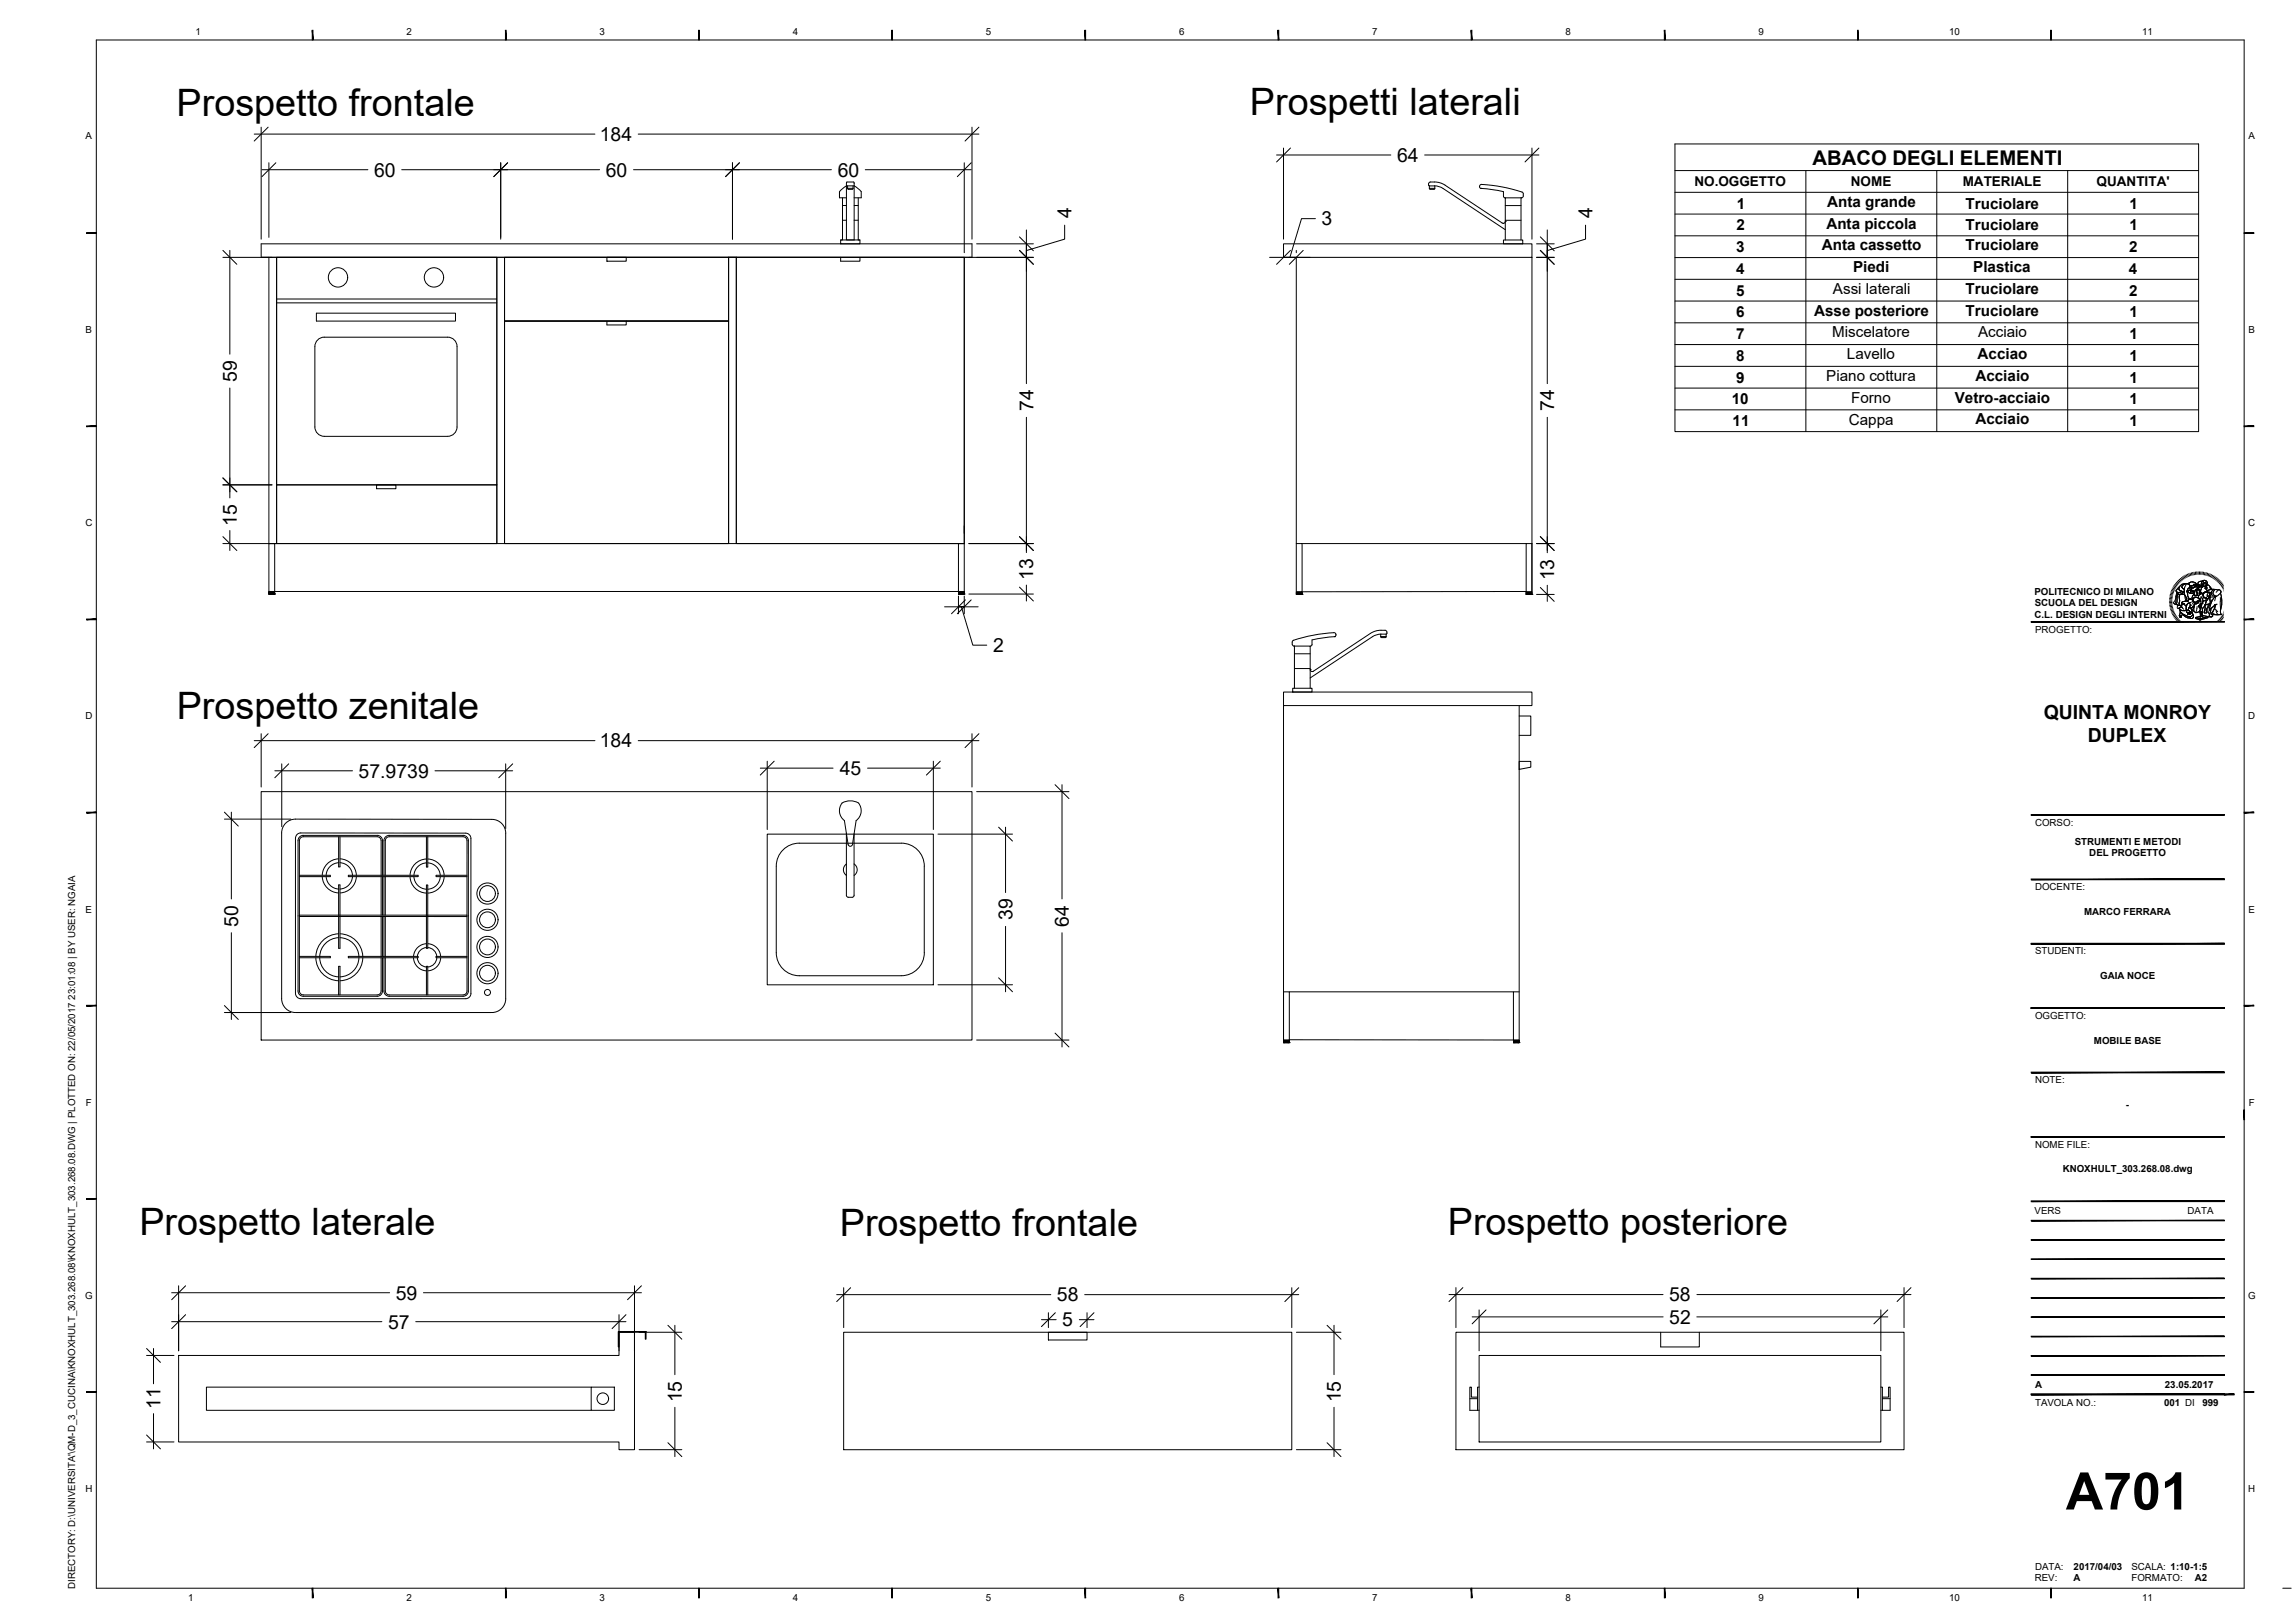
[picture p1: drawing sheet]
<svg xmlns="http://www.w3.org/2000/svg" width="594mm" height="420mm" viewBox="0 0 594 420" stroke-linecap="round" stroke-linejoin="round" font-family="sans-serif">
<defs><g id="words">
<text font-size="27.9" x="12.1" y="317.1">tto</text>
<text font-size="13.4" x="534.8" y="390.8">A701</text>
<g font-size="9.8">
<text x="45.7" y="30">Prospetto frontale</text>
<text x="323.6" y="29.8">Prospetti laterali</text>
<text x="45.7" y="186.2">Prospetto zenitale</text>
<text x="36.1" y="319.8">Prospetto laterale</text>
<text x="217.4" y="319.9">Prospetto frontale</text>
<text x="374.8" y="319.8">Prospetto posteriore</text>
</g>
<text font-size="5.2" x="469.2" y="42.6">ABACO DEGLI ELEMENTI</text>
<g font-size="5">
<text x="155.3" y="36.5">184</text>
<text x="361.6" y="41.9">64</text>
<text x="96.8" y="45.7">60</text>
<text x="156.8" y="45.7">60</text>
<text x="216.8" y="45.7">60</text>
<text x="277.4" y="56.6" transform="rotate(-90 277.4 56.6)">4</text>
<text x="342.1" y="58.4">3</text>
<text x="412.2" y="56.6" transform="rotate(-90 412.2 56.6)">4</text>
<text x="61.3" y="98.9" transform="rotate(-90 61.3 98.9)">59</text>
<text x="267.5" y="106.5" transform="rotate(-90 267.5 106.5)">74</text>
<text x="402.3" y="106.5" transform="rotate(-90 402.3 106.5)">74</text>
<text x="61.3" y="136.1" transform="rotate(-90 61.3 136.1)">15</text>
<text x="267.5" y="150.2" transform="rotate(-90 267.5 150.2)">13</text>
<text x="402.3" y="150.3" transform="rotate(-90 402.3 150.3)">13</text>
<text x="257.1" y="168.8">2</text>
<text x="529" y="186.2">QUINTA MONROY</text>
<text x="155.3" y="193.5">184</text>
<text x="540.4" y="192.2">DUPLEX</text>
<text x="92.8" y="201.3">57.9739</text>
<text x="217.4" y="200.6">45</text>
<text x="61.7" y="239.9" transform="rotate(-90 61.7 239.9)">50</text>
<text x="262.1" y="238.2" transform="rotate(-90 262.1 238.2)">39</text>
<text x="276.7" y="239.9" transform="rotate(-90 276.7 239.9)">64</text>
<text x="102.4" y="336.4">59</text>
<text x="273.6" y="336.9">58</text>
<text x="432.1" y="336.9">58</text>
<text x="100.5" y="343.9">57</text>
<text x="275" y="343.4">5</text>
<text x="432.1" y="342.7">52</text>
<text x="41.5" y="364.7" transform="rotate(-90 41.5 364.7)">11</text>
<text x="176.5" y="363.1" transform="rotate(-90 176.5 363.1)">15</text>
<text x="347.1" y="363.1" transform="rotate(-90 347.1 363.1)">15</text>
</g>
<g font-size="3.9">
<text x="473" y="53.6">Anta grande</text>
<text x="508.8" y="54">Truciolare</text>
<text x="449.5" y="59.6">2</text>
<text x="449.6" y="54">1</text>
<text x="472.8" y="59.2">Anta piccola</text>
<text x="508.8" y="59.6">Truciolare</text>
<text x="551.3" y="54">1</text>
<text x="551.3" y="59.6">1</text>
<text x="449.4" y="65.2">3</text>
<text x="471.6" y="64.8">Anta cassetto</text>
<text x="508.8" y="64.8">Truciolare</text>
<text x="551.1" y="65.3">2</text>
<text x="449.4" y="70.9">4</text>
<text x="479.7" y="70.4">Piedi</text>
<text x="510.8" y="70.4">Plastica</text>
<text x="551.1" y="70.9">4</text>
<text x="449.4" y="76.5">5</text>
<text x="474.5" y="76.1">Assi laterali</text>
<text x="508.8" y="76.1">Truciolare</text>
<text x="551.1" y="76.5">2</text>
<text x="449.4" y="82.2">6</text>
<text x="469.6" y="81.7">Asse posteriore</text>
<text x="508.8" y="81.7">Truciolare</text>
<text x="551.3" y="82.2">1</text>
<text x="449.4" y="87.8">7</text>
<text x="474.3" y="87.3">Miscelatore</text>
<text x="512" y="87.3">Acciaio</text>
<text x="551.3" y="87.8">1</text>
<text x="449.4" y="93.4">8</text>
<text x="478.1" y="93">Lavello</text>
<text x="511.9" y="93">Acciao</text>
<text x="551.3" y="93.4">1</text>
<text x="449.4" y="99">9</text>
<text x="472.7" y="98.6">Piano cottura</text>
<text x="511.4" y="98.6">Acciaio</text>
<text x="551.3" y="99.1">1</text>
<text x="448.3" y="104.7">10</text>
<text x="479.2" y="104.2">Forno</text>
<text x="506" y="104.2">Vetro-acciaio</text>
<text x="551.3" y="104.7">1</text>
<text x="448.5" y="110.3">11</text>
<text x="478.6" y="109.9">Cappa</text>
<text x="511.4" y="109.9">Acciaio</text>
<text x="551.3" y="110.3">1</text>
</g>
<g font-size="3.5">
<text x="438.6" y="48.2">NO.OGGETTO</text>
<text x="479.1" y="48.2">NOME</text>
<text x="508.1" y="48.2">MATERIALE</text>
<text x="542.7" y="48.1">QUANTITA'</text>
</g>
<g font-size="2.5">
<text x="50.6" y="9.2">1</text>
<text x="105.2" y="9.2">2</text>
<text x="155.2" y="9.2">3</text>
<text x="205.2" y="9.2">4</text>
<text x="255.2" y="9.2">5</text>
<text x="305.2" y="9.2">6</text>
<text x="355.2" y="9.2">7</text>
<text x="405.2" y="9.2">8</text>
<text x="455.2" y="9.2">9</text>
<text x="504.5" y="9.2">10</text>
<text x="554.5" y="9.2">11</text>
<text x="582.1" y="36">A</text>
<text x="22.2" y="36">A</text>
<text x="22.2" y="86.2">B</text>
<text x="582.1" y="86.2">B</text>
<text x="22.1" y="136.3">C</text>
<text x="582" y="136.3">C</text>
<text x="526.6" y="153.9">POLITECNICO DI MILANO</text>
<text x="526.7" y="160">C.L. DESIGN DEGLI INTERNI</text>
<text x="526.7" y="156.9">SCUOLA DEL DESIGN</text>
<text x="526.8" y="163.8">PROGETTO:</text>
<text x="22.1" y="186.2">D</text>
<text x="582" y="186.2">D</text>
<text x="526.8" y="213.8">CORSO:</text>
<text x="537.1" y="218.7">STRUMENTI E METODI</text>
<text x="540.8" y="221.7">DEL PROGETTO</text>
<text x="526.8" y="230.4">DOCENTE:</text>
<text x="22.2" y="236.3">E</text>
<text x="539.5" y="236.9">MARCO FERRARA</text>
<text x="582.1" y="236.3">E</text>
<text x="526.8" y="247.1">STUDENTI:</text>
<text x="543.7" y="253.5">GAIA NOCE</text>
<text x="526.8" y="263.8">OGGETTO:</text>
<text x="542" y="270.2">MOBILE BASE</text>
<text x="526.8" y="280.4">NOTE:</text>
<text x="22.2" y="286.3">F</text>
<text x="550.3" y="286.9">-</text>
<text x="582.1" y="286.3">F</text>
<text x="526.8" y="297.1">NOME FILE:</text>
<text x="533.9" y="303.3">KNOXHULT_303.268.08.dwg</text>
<text x="526.7" y="314.4">VERS</text>
<text x="566.3" y="314.4">DATA</text>
<text x="22" y="336.2">G</text>
<text x="581.9" y="336.2">G</text>
<text x="526.8" y="359.4">A</text>
<text x="560.4" y="359.4">23.05.2017</text>
<text x="526.8" y="363.9">TAVOLA NO.:</text>
<text x="560.2" y="363.9">001 DI</text>
<text x="570.1" y="363.9">999</text>
<text x="22.1" y="386.3">H</text>
<text x="582" y="386.3">H</text>
<text x="526.8" y="406.4">DATA:</text>
<text x="536.8" y="406.4">2017/04/03</text>
<text x="551.7" y="406.4">SCALA: 1:10-1:5</text>
<text x="19.5" y="411.4" transform="rotate(-90 19.5 411.4)">DIRECTORY: D:\UNIVERSITA'\QM-D_3_CUCINA\KNOXHULT_303.268.08\KNOXHULT_303.268.08.DWG | PLOTTED ON: 22/05/2017 23:01:08 | BY USER: NGAIA</text>
<text x="526.7" y="409.3">REV:</text>
<text x="536.8" y="409.4">A</text>
<text x="551.7" y="409.4">FORMATO:</text>
<text x="568.2" y="409.4">A2</text>
<text x="48.7" y="414.5">1</text>
<text x="105.2" y="414.5">2</text>
<text x="155.2" y="414.5">3</text>
<text x="205.2" y="414.5">4</text>
<text x="255.2" y="414.5">5</text>
<text x="305.2" y="414.5">6</text>
<text x="355.2" y="414.5">7</text>
<text x="405.2" y="414.5">8</text>
<text x="455.2" y="414.5">9</text>
<text x="504.5" y="414.5">10</text>
<text x="554.5" y="414.5">11</text>
</g>
</g></defs>
<!-- layer: 0 -->
<g fill="none" stroke="#000" stroke-width=".26">
<path d="M69.4 32.9l-3.6 3.6M253.4 32.9l-3.6 3.6M334 38.3l-3.5 3.6M398.4 38.3l-3.6 3.6M433.6 37.3h135.5v74.4h-135.5zM71.4 42.1l-3.6 3.6M131.4 42.1l-3.6 3.6M191.4 42.1l-3.6 3.6M217.3 49.6v1.6h1.8M218.1 51.2v10.9h-.5M218.1 57h1M218.1 53.2h1"/>
<path d="M219.1 47.5v14.6h2v-14.6M219.1 48.1h2l1.8 1.5v1.6h-1.8M219.1 48.1l-1.8 1.5M219.2 47.1h1.8M219.4 48.1v.7l.2 .2 1.1-.1 .1-.8M219.4 48.8h1.4M221.1 57h1.1M221.1 53.2h1.1M222.2 51.2v10.9M251.4 42.1l-3.6 3.6M369.8 47.9a.58 .58 0 0 1 .5-.8l2 .1 1.4 .5 15.4 10.1M369.8 47.9l.2 .2"/>
<path d="M370 48.8v-.7h1.8l1.3 .4 16.6 11M370 48.8h1.4M371.4 48.1v.8l-1.2 .1-.2-.2M383.4 48.8a.53 .53 0 0 1-.4-.6 .53 .53 0 0 1 .5-.5 38.6 38.6 0 0 1 10.7 2.1l.1 .4M383.4 48.8h.1M383.4 48.8l5.8 .8v1.2l.5 .4M389.1 57.8h.1M389.7 57.3h.1M389.7 57h4M389.7 53.2h4M389.7 57.3l-.3 .5h-.2M393.8 51.2h-4.1v10.9"/>
<path d="M393.8 51.2l-.1 10.9M394.3 50.2v.8l-.5 .2M433.6 44.2h135.5M433.6 49.8h135.5M433.6 55.4h135.5M467.5 44.2v67.5M501.4 44.2v67.5M535.2 44.2v67.5M57.7 64.8l3.6 3.6M67.6 63.1h184v3.5h-184zM69.6 66.6v86.5h180v-86.5M71.6 66.6v74.1"/>
<path d="M128.6 66.6v74.1M130.6 66.6v74.1M188.6 66.6h2h-2M188.6 66.6v74.1M190.6 66.6v74.1M217.6 62.1h5v1h-5zM222.1 62.1h.5M263.9 61.3l3.6 3.6M263.9 64.8l3.6 3.6M334 64.8l-3.5 3.6M335.6 66.6v86.6h1.5v-12.5h-1.5M337.4 64.8l-3.6 3.6"/>
<path d="M389.2 62.1h5v1h-5zM396.6 66.6h-64.4v-3.5h64.4v90.1M398.7 61.3l3.6 3.6M398.7 64.8l3.6 3.6M433.6 61h135.5M433.6 66.7h135.5M433.6 72.3h135.5M433.6 77.9h135.5M130.6 83.1h58M433.6 83.6h135.5M433.6 89.2h135.5M433.6 94.8h135.5"/>
<path d="M433.6 100.5h135.5M433.6 106.1h135.5M57.7 123.7l3.6 3.6M57.7 138.9l3.6 3.6M263.9 138.9l3.6 3.6M398.7 138.9l3.6 3.6M69.6 153.1h1.5v-12.4h-1.5h180h-1.5v12.4M69.6 153.8h1.5M69.6 153.3l.1 .5zM69.6 153.8h.1M69.6 153.3h.3M69.7 153.3l-.1 .5"/>
<path d="M69.7 153.3v.5M69.7 153.8h.1M69.7 153.8h1.4M69.7 153.1v.2M69.8 153.8v-.5l-.1 .5M69.9 153.8h.1M69.9 153.3v.5M69.9 153.3h.2M69.9 153.3v.5l.1-.5M70 153.8l-.2-.5v.5M70 153.3v.5zM70 153.8h.1"/>
<path d="M70.1 153.3v.5v-.5M70.1 153.8h.1M70.1 153.3h.6M70.2 153.3v.5v-.5M70.3 153.3v.5zM70.3 153.8h.1M70.4 153.3v.5v-.5M70.4 153.8h.1M70.5 153.3v.5zM70.5 153.8h.1M70.5 153.3l.1 .5v-.5M70.6 153.3l.1 .5z"/>
<path d="M70.6 153.8h.1M70.7 153.3h.2M70.7 153.3v.5zM70.7 153.8h.1M70.8 153.3v.5M70.8 153.8h.1M70.9 153.3v.5M70.9 153.8h.1M71 153.3l-.1 .5M71 153.3h.1M71 153.8h.1M71 153.8v-.5v.5"/>
<path d="M71.1 153.3v.5M71.1 153.1v.2M71.1 153.8h.1M248.1 153.3v.5M248.1 153.3h.3M248.1 153.8h.1M248.1 153.8h1.5M248.1 153.3l.1 .5M248.2 153.8h1.4M248.2 153.8h.1M248.2 153.1v.2M248.2 153.3v.5"/>
<path d="M248.2 153.3l.1 .5M248.3 153.3l-.1 .5M248.3 153.8h.1M248.3 153.3v.5zM248.4 153.3v.5M248.4 153.8h.1M248.4 153.3h.2M248.4 153.3l.1 .5zM248.5 153.3v.5zM248.5 153.8h.1M248.6 153.3v.5v-.5M248.6 153.8h.1"/>
<path d="M248.6 153.3h.6M248.7 153.3v.5zM248.7 153.8h.1M248.8 153.3v.5v-.5M248.8 153.8h.1M248.9 153.3v.5zM248.9 153.8h.1M249 153.3v.5v-.5M249 153.8h.1M249.1 153.3v.5zM249.1 153.8h.1M249.1 153.3l.1 .5z"/>
<path d="M249.2 153.3h.4M249.2 153.3l.1 .5M249.2 153.8h.1M249.3 153.8l.1-.5v.5M249.4 153.8h.1M249.4 153.8v-.5v.5M249.5 153.3v.5zM249.5 153.8h.1M249.5 153.3v.5M249.6 153.3v.5M249.6 153.1v.2M249.6 153.3h.1"/>
<path d="M249.6 153.8h.1M249.9 155.3l-3.6 3.6M251.4 155.3l-3.6 3.6M263.9 152l3.6 3.6M335.6 153.4v.5M335.6 153.9h.1M335.6 153.4h.1M335.6 153.9h1.4M335.6 153.4h.4M335.6 153.4v-.2h1.4v.2M335.7 153.9h.1M335.7 153.9v-.5v.5"/>
<path d="M335.7 153.9h.2M335.7 153.4v.5zM335.9 153.4l-.1 .5M335.9 153.9h.1M335.9 153.4v.5zM336 153.4h.5M336 153.9h.1M336 153.4v.5zM336.1 153.4v.5l.1-.5M336.1 153.9h.1M336.3 153.4v.5l.1-.5M336.3 153.9h.1"/>
<path d="M336.4 153.4v.5l.1-.5M336.4 153.9h.2M336.5 153.4v.5l.1-.5M336.5 153.4h.3M336.7 153.9h.1M336.7 153.4l-.1 .5zM336.7 153.4v.5zM336.8 153.4h.2M336.8 153.4v.5zM336.8 153.4l.1 .5zM336.9 153.4v.5zM336.9 153.4l.1 .5"/>
<path d="M337 153.4v.5M337 153.9h.1M337.1 140.7h58M395.1 140.7h1.5v12.5h-1.5zM395.1 153.1l-58.1 .1M395.1 153.9h1.4M395.1 153.4v.5M395.1 153.9h.1M395.1 153.4h.4M395.1 153.4v-.2h1.4v.2M395.2 153.9h.1M395.2 153.4l-.1 .5z"/>
<path d="M395.2 153.4v.5M395.3 153.9h.1M395.3 153.4v.5zM395.4 153.4l-.1 .5zM395.4 153.4v.5v-.5M395.4 153.9h.1M395.5 153.4h.5M395.5 153.4v.5v-.5M395.6 153.9h.1M395.6 153.4v.5zM395.7 153.4v.5l.1-.5M395.7 153.9h.1"/>
<path d="M395.9 153.4v.5l.1-.5M395.9 153.9h.1M396.1 153.9h.1M396 153.4h.3M396.1 153.4l-.1 .5zM396.1 153.4v.5l.1-.5M396.3 153.4v.5M396.3 153.4h.2M396.3 153.4v.5l.1-.5M396.3 153.9l.1-.5v.5M396.4 153.4l.1 .5M396.5 153.4v.5"/>
<path d="M396.5 153.9h.1M398.7 152.1l3.6 3.6M334.6 178.2h5v1h-5zM335 167.3h4.1v10.9M335 167.3l.1 10.9M335.1 173.1h4M335.1 169.3h4M339.1 173.4h.1M339.1 167.3h.1M339.2 173.4v.2l.5 .3M339.7 173.9h.1M345.5 164.8h.1"/>
<path d="M345.5 164.8a.53 .53 0 0 0 .3-.6 .53 .53 0 0 0-.5-.4 38.1 38.1 0 0 0-10.6 2.1l-.2 .9 .5 .5M345.5 164.8l-5.9 .9v1.4l-.4 .2M357.4 164.2v.7M357.6 165.1h1M357.6 165.1l-.2-.3 1.4 .1-.2 .2M358.8 164.2h-1.8l-1.3 .4-16.6 10.9M358.8 164.2v.7M358.8 164.2l.2-.2a.58 .58 0 0 0-.5-.8l-2 .1-1.4 .4-15.4 10.2M69.4 189.9l-3.6 3.6M74.7 197.7l-3.6 3.6M132.7 197.7l-3.6 3.6M200.4 197.1l-3.6 3.6"/>
<path d="M243.4 197.1l-3.6 3.6M253.4 189.9l-3.6 3.6M332.2 182.7h64.4v-3.5h-64.4v90.1M393.3 182.7v86.6h-1.5v-12.5h1.5M58.1 210.3l3.6 3.6M67.6 204.9h184v64.3h-184zM219.1 215.7v16.1l.1 .2 .4 .3 1.2-.1 .3-.4v-15.9M221.6 212.4a3.2 3.2 0 0 0 .6-4.5l-1.2-.5-1.2-.1a2.46 2.46 0 0 0-2.4 3.5l.5 .9 .7 .7 .9 6.2a.57 .57 0 0 0 .6 .5 .57 .57 0 0 0 .6-.5l.9-6.2M258.5 214.1l3.6 3.6M273.1 203.1l3.6 3.6M258.5 253.1l3.6 3.6M332.2 256.8h1.6v12.5h-1.6z"/>
<path d="M333.8 256.8h58M58.1 260.3l3.6 3.6M273.1 267.4l3.6 3.6M332.3 269.9h.1M332.3 269.9h1.4M332.3 269.4v.5M332.3 269.4v-.1h1.4v.6M332.3 269.4l.1 .5M332.4 269.9h.1M332.4 269.4v.5M332.4 269.4l-.1 .5M332.5 269.9h.1"/>
<path d="M332.5 269.4v.5M332.5 269.4l-.1 .5M332.5 269.4h.3M332.6 269.4v.5zM332.6 269.9h.1M332.7 269.4v.5l.1-.5M332.7 269.9h.1M332.8 269.4h.5M332.8 269.4v.5l.1-.5M332.8 269.9h.1M333 269.4v.5zM333 269.9h.1"/>
<path d="M333.1 269.4v.5v-.5M333.1 269.9h.1M333.2 269.4v.5zM333.2 269.9h.1M333.3 269.4v.5v-.5M333.3 269.9h.1M333.3 269.4h.4M333.4 269.4v.5v-.5M333.4 269.4l.1 .5zM333.4 269.9h.1M333.5 269.4v.5zM333.5 269.9h.1"/>
<path d="M333.6 269.4v.5M333.6 269.9h.1M333.7 269.9h.1M333.7 269.4v.5M333.8 269.2h58M391.8 269.4h.2M391.8 269.9h1.4M391.8 269.9h.1M391.8 269.4v.5M391.8 269.4v-.1h1.4v.1M391.9 269.4v.5zM391.9 269.9h.1"/>
<path d="M392 269.9l-.1-.5v.5M392 269.9h.1M392 269.4v.5M392 269.9v-.5v.5M392 269.4h.3M392.1 269.4v.5zM392.1 269.9h.1M392.2 269.4v.5zM392.2 269.9h.1M392.2 269.4v.5l.1-.5M392.3 269.4h.1M392.3 269.4l.1 .5z"/>
<path d="M392.3 269.9h.1M392.4 269.4h.4M392.4 269.4l.1 .5zM392.4 269.9h.1M392.5 269.4v.5l.1-.5M392.5 269.9h.1M392.6 269.4v.5zM392.6 269.9h.1M392.7 269.4v.5v-.5M392.7 269.9h.1M392.8 269.4v.5zM392.8 269.9h.1"/>
<path d="M392.8 269.4h.4M392.9 269.4v.5zM392.9 269.9h.1M392.9 269.4l.1 .5zM393 269.4v.5M393 269.9h.1M393 269.9l.1-.5v.5M393.1 269.9h.1M393.1 269.4v.5M393.2 269.4v.5M393.2 269.9h.1M48 332.9l-3.6 3.6"/>
<path d="M166 332.9l-3.6 3.6M220.2 333.4l-3.6 3.6M273.2 339.8l-3.6 3.6M283.2 339.8l-3.6 3.6M336.2 333.4l-3.6 3.6M378.7 333.3l-3.6 3.6M384.7 339.1l-3.6 3.6M488.7 339.1l-3.6 3.6M494.7 333.3l-3.6 3.6M37.9 349.1l3.6 3.6M46.2 350.9h114v-6h4v30.4h-4v-2h-114zM48 340.3l-3.6 3.7"/>
<path d="M160 344.7h7.2v2h-.2v-1.8h-6.8v3.8h-.2zM162 340.3l-3.6 3.7M172.9 343.1l3.6 3.6M218.4 344.9h116v30.4h-116zM271.4 344.9h10v2h-10zM343.5 343.1l3.6 3.6M376.9 344.9h116v30.4h-116zM382.9 350.9h104v22.4h-104zM429.9 344.9v3.8h10v-3.8M37.9 371.5l3.6 3.6M172.9 373.5l3.6 3.6M343.5 373.5l3.6 3.6"/>
</g>
<!-- layer: elementi incassati -->
<g fill="none" stroke="#000" stroke-width=".26">
<path d="M71.6 66.6h57v58.9h-57zM71.6 77.4h57M71.6 78.4h57M81.9 81.1h36v2h-36zM83.9 113h32M83.9 112.9a2.42 2.42 0 0 1-2.4-2.4v-20.8a2.4 2.4 0 0 1 2.4-2.4h32a2.42 2.42 0 0 1 2.4 2.4v20.8a2.42 2.42 0 0 1-2.4 2.4M393.3 197.1h3v1.5l-3 .6zM393.3 185.4h3v5h-3M87.7 216.6v7.8h.3v-7.8M110.4 216.6v7.8h.3v-7.8M120.5 215.7l-42.6-.1a1.39 1.39 0 0 0-1.4 1.4v40.2a1.37 1.37 0 0 0 1.4 1.3h42.6M120.5 215.7a1.39 1.39 0 0 1 1.4 1.4v40.1a1.35 1.35 0 0 1-1.4 1.3"/>
<path d="M121.2 217.6v39M121.2 217.6a1.37 1.37 0 0 0-1.3-1.3h-19.2a1.35 1.35 0 0 0-1.3 1.3v9M127.3 212.1h-50.8a3.6 3.6 0 0 0-3.6 3.5v42.9a3.6 3.6 0 0 0 3.6 3.6h50.8M127.3 212.1a3.6 3.6 0 0 1 3.6 3.6v42.8a3.6 3.6 0 0 1-3.6 3.6M198.6 215.9h43v39h-43zM77.5 237.3h43.4M77.5 236.9h43.4M77.5 226.6h8v.3h-8M83.4 227a4.4 4.4 0 0 0 4.2 4.2M84.4 226.9a3.4 3.4 0 0 0 3.3 3.3M87.6 222.3a4.4 4.4 0 0 0-4.2 4.2M87.7 223.3a3.4 3.4 0 0 0-3.3 3.3"/>
<path d="M87.7 229.1h.3v16.4h-.3zM88 223.3a3.4 3.4 0 0 1 3.2 3.3M88.1 222.3a4.4 4.4 0 0 1 4.1 4.2M90.2 226.6h18v.3h-18zM91.2 226.9a3.4 3.4 0 0 1-3.2 3.3M92.2 227a4.4 4.4 0 0 1-4.1 4.2M98.7 226.6v-9a1.01 1.01 0 0 0-1.1-1h-19.1a1.01 1.01 0 0 0-1 1v39a1.03 1.03 0 0 0 1 1h19.1a1.03 1.03 0 0 0 1.1-1.1v-8.6M98.7 226.9v10M98.7 237.3v10.3M99 226.6v-9a1.35 1.35 0 0 0-1.4-1.3h-19.1a1.37 1.37 0 0 0-1.4 1.3v39a1.37 1.37 0 0 0 1.4 1.3h19.1a1.37 1.37 0 0 0 1.4-1.4v-8.6M99 226.9v10M99 237.3v10.3"/>
<path d="M99.4 226.9v10M99.4 237.3v10.3M99.7 226.6v-9a1.01 1.01 0 0 1 1-1h19.2a1.01 1.01 0 0 1 1 1v38.9a1.03 1.03 0 0 1-1 1.1h-19.1a1.01 1.01 0 0 1-1.1-1.1v-8.6M99.7 226.9v10M99.7 237.3v10.3M106.1 227a4.4 4.4 0 0 0 4.2 4.2M107.1 226.9a3.4 3.4 0 0 0 3.3 3.3M110.3 222.4a4.4 4.4 0 0 0-4.2 4.1M110.4 229.1h.3v16.4h-.3zM110.4 223.4a3.4 3.4 0 0 0-3.3 3.2M110.7 223.4a3.4 3.4 0 0 1 3.3 3.2M110.8 222.4a4.4 4.4 0 0 1 4.2 4.1"/>
<path d="M112.9 226.6h8M112.9 226.6v.3h8M114 226.9a3.4 3.4 0 0 1-3.3 3.3M115 227a4.4 4.4 0 0 1-4.2 4.2M202.7 220a5.9 5.9 0 0 1 4.2-1.7h26.4a6 6 0 0 1 6 5.9v22.4a6 6 0 0 1-6 6h-26.4a6 6 0 0 1-6-6v-22.4a5.9 5.9 0 0 1 1.8-4.2zM219.1 223.7a1.78 1.78 0 0 0 0 2.9M221.1 223.7a1.78 1.78 0 0 1 0 2.9M77.5 247.6h8v.3h-8M81.8 248a6.1 6.1 0 0 0 5.8 5.9M82.8 247.9a5.1 5.1 0 0 0 4.9 5M87.6 241.7a6.1 6.1 0 0 0-5.8 5.8M87.6 257.6l.1-7.4h.3v7.4"/>
<path d="M87.7 242.7a5.1 5.1 0 0 0-4.9 4.9M88 242.7a5.1 5.1 0 0 1 4.9 4.9M88 241.7a6.1 6.1 0 0 1 5.9 5.8M90.2 247.6h18v.3h-18zM92.9 247.9a5.1 5.1 0 0 1-4.9 5M93.9 248a6.1 6.1 0 0 1-5.9 5.9M99.4 247.9v8.6a1.37 1.37 0 0 0 1.4 1.4h19.1a1.37 1.37 0 0 0 1.3-1.4M107 248a3.5 3.5 0 0 0 3.3 3.3M108 247.9a2.52 2.52 0 0 0 2.4 2.4M110.3 244.3a3.5 3.5 0 0 0-3.2 3.2M110.4 257.6v-7.4h.3v7.4M110.4 245.3a2.52 2.52 0 0 0-2.4 2.3"/>
<path d="M110.7 245.3a2.52 2.52 0 0 1 2.4 2.3M110.8 244.3a3.5 3.5 0 0 1 3.3 3.2M113.1 247.9a2.52 2.52 0 0 1-2.4 2.4M114.1 248a3.5 3.5 0 0 1-3.3 3.3M120.9 247.6h-8v.3h8"/>
<circle cx="87.5" cy="71.8" r="2.5"/>
<circle cx="112.3" cy="71.8" r="2.5"/>
<circle cx="126.2" cy="238.1" r="2.74"/>
<circle cx="126.2" cy="231.3" r="2.74"/>
<circle cx="126.2" cy="238.1" r="2.05"/>
<circle cx="126.2" cy="231.3" r="2.05"/>
<circle cx="126.2" cy="251.9" r="2.74"/>
<circle cx="126.2" cy="245.1" r="2.74"/>
<circle cx="126.2" cy="245.1" r="2.05"/>
<circle cx="126.2" cy="251.9" r="2.05"/>
<circle cx="126.2" cy="256.9" r=".78"/>
</g>
<!-- layer: cassetti -->
<path d="M130.6 66.6h58v16.5h-58zM157.1 66.6h5v1h-5zM71.6 125.5h57v15.2h-57zM97.5 125.5h5v1h-5z" fill="none" stroke="#000" stroke-width=".26"/>
<!-- layer: ante -->
<path d="M190.6 66.6h59v74.1h-59zM217.6 66.6v1h5v-1M130.6 83.1h58v57.6h-58zM157.1 83.1v1h5v-1" fill="none" stroke="#000" stroke-width=".26"/>
<!-- layer: PDF _Geometria -->
<path d="M219.2 47.1l-.1 .4M221 47.1l.1 .4" fill="none" stroke="#000" stroke-width=".26"/>
<!-- layer: supporti -->
<g fill="none" stroke="#000" stroke-width=".26">
<path d="M153 359.1h6v6h-6zM153 359.1h-99.6v6h99.6M382.9 359.1h-.4v6M486.9 359.1h.4v6M380.5 362.1h2M382.5 361.7h-1.6v-2.6h-.4v6h2.4M487.3 361.7h1.6v-2.6h.4v6h-2.4M487.3 362.1h2"/>
<circle cx="156" cy="362.1" r="1.5"/>
</g>
<!-- layer: G-ANNO-LOGO -->
<g fill="none" stroke="#000" stroke-width=".26">
<path d="M561.6 155.7h.6M561.6 155.3h.6M561.6 154.9l.7 .1M561.6 154.6l.7 .1M561.7 154.2l.7 .2M561.8 153.9l.6 .1M561.9 153.5l.6 .2M562 153.2l.6 .2M562.1 152.9l.6 .2M562.2 152.5l.6 .3M562.2 156h-.6M562.3 156.3l-.7 .1"/>
<path d="M562.3 156.6l-.7 .1M562.4 157l-.7 .1M562.4 152.2l.6 .3M562.4 157.3l-.6 .1M562.5 157.6l-.6 .2M562.6 151.9l.5 .3M562.6 157.9l-.6 .2M562.7 158.2l-.6 .2M562.7 151.6l.6 .4M562.8 158.5l-.6 .3M562.9 156.4l.4 .1M562.9 151.3l.6 .4"/>
<path d="M563 158.8l-.6 .3M563.1 159.1l-.6 .3M563.2 151l.5 .4M563.3 159.4l-.6 .3M563.3 152.8l.2 .5M563.4 150.7l.5 .5M563.5 153.3v.4M563.5 153.3h.1M563.5 159.6l-.6 .4M563.5 153.7l-.2 .4-.2 1.2-.5 .7 .3 .3M563.5 153.7l.1 .1M563.6 150.5l.5 .4"/>
<path d="M563.6 156.6l.4 .1M563.6 153.8h.1M563.6 153.8l-.2 .6-.2 1.3-.3 .7M563.6 153.8h.3M563.7 159.9l-.6 .4M563.9 150.2l.4 .5M563.9 153.8l-.3 .5-.1 1.6-.2 .6 .3 .1M563.9 153.8l.4 .1M563.9 153.8l-.3 .5-.1 1.5-.2 .6 .3 .2M563.9 153.8h.1M564 156.7h.2M564 156.7a.39 .39 0 0 0-.5 .4 .39 .39 0 0 0 .6 .3"/>
<path d="M564.1 156.3v.3l-.1 .1M564.1 156.3l.1 .4M564.1 152.1l-.8 .7M564.1 152.1l-.1 .3a.83 .83 0 0 0 1 .7l.3 .2M564.1 157.4h.1M564.1 156.1v.2M564.1 154.5l.1 1M564.1 151.9v.2M564.1 150l.5 .5M564.1 157.4l.1 .3M564.1 156l.1 .7M564.2 156.7l.4 .2"/>
<path d="M564.2 156.7h.1M564.2 155.5l-.1 .6M564.2 155.5l-.1 .5M564.2 157.7l.1 .1M564.3 157.8l.6 .3 1-.2M564.3 157.8l.1 .6M564.3 157.8h.1M564.3 153.9l-.2 .6M564.3 153.9h.1M564.4 149.7l.4 .6M564.4 151.7l-.3 .2M564.4 158.4v.2a.93 .93 0 0 0 0 1.2h.2"/>
<path d="M564.4 158.4h.1M564.5 158.4l.8 .7M564.6 159.7v.1M564.6 156.9h.1M564.6 156.9l.2 .3M564.7 159.6l-.1 .2M564.7 159.6l-.1 .1M564.7 149.5l.4 .6M564.8 157.2l-.7 .2M564.8 157.2l.5 .5M564.8 157.2h.1M564.8 156.3l.2 .1"/>
<path d="M565 149.3l.3 .6M565 156.4l-.4 .5M565 156.4h.1M565.2 156.2v.1M565.2 155.7l-.4 .2v.4M565.2 156.3l-.2 .1M565.2 156.3l.7 .6M565.3 156.3l.6 .6M565.3 156.3h.1M565.3 156.3h-.1M565.3 149.1l.3 .6M565.3 153.3h.1"/>
<path d="M565.3 153.3l-.1 .1a.74 .74 0 0 1-1.1 0l-.6-.1M565.3 159.1l1.3 .6M565.4 153.2l-.1 .1M565.4 153.2h.1M565.4 153.2l.1 .6M565.4 152.5h.1M565.4 152.5v.7M565.5 153.8l-1.2 .1M565.5 153.8h.1M565.5 153.8l.6 1.2-.1 .5M565.6 148.9l.3 .6M565.6 154.2l.2 1.4"/>
<path d="M565.8 151.4l-.4 1.1M565.9 148.8l.3 .6M565.9 157.9l.2 .6M565.9 157.9h.1M565.9 156.9h.1M566 156.9l-.1 1M566 155.5l-.8 .2M566 155.5h.1M566 155.5l.2 .1M566.1 153.1l.1 .4a1.44 1.44 0 0 0 .6 1.5l.2 .1M566.1 153.1h.1M566.1 151.1h.1"/>
<path d="M566.1 151.1l-1.2 .1-.5 .5M566.1 158.5l.1 .1M566.1 151.1a1 1 0 0 0-1.2 1l.5 .4M566.1 151.1l.4 .1M566.2 158.6l.1 .2M566.2 148.6l.3 .6M566.3 158.8v.1M566.3 158.9h.1M566.4 153h.1M566.4 153l-.3 .1M566.4 153v.2M566.4 153.2l.3 .3h.5"/>
<path d="M566.4 156.2h.2a.44 .44 0 0 1 .5 .3 .44 .44 0 0 1-.3 .6l-.1 .1M566.4 156.2l-.4 .7M566.5 151.2l.3 .3M566.5 151.2h.1M566.5 155.2l-.1 .4h-.2M566.5 155.2h.1M566.5 158.7l-.2 .2M566.5 158.7h.1M566.6 148.5l.2 .6M566.6 159.7l.4 .2M566.6 159.6v.1M566.6 151l-.1 .2"/>
<path d="M566.6 158.6l.2 .5-.3-.4M566.6 158.6h.1M566.6 151h.1M566.7 157.3l-.3 .7 .8 .7-.4-.2 .1 .5-.3-.4M566.7 155.1l-.2 .1M566.7 155.1h.1M566.7 152.2l-.4 .3-.2 .6M566.7 152.2h.1M566.7 157.2v.1M566.7 157.3l.4 .1M566.8 151.5l-.1 .7M566.8 151.5l.3 .2"/>
<path d="M566.8 151.5h.1M566.9 148.4l.2 .6M567 150.8l-.4 .2M567 155.1h-.3M567 155.1h.1M567 155.1l.6 .2M567.1 157.4h.1M567.1 153l-.1 .4 .2 .1M567.1 152.7l-.7 .3M567.1 152.7h.1M567.1 152.7l.3 .2M567.1 157.4l.3 1"/>
<path d="M567.2 153.5h.1M567.2 152.4h.1M567.2 152.4l-.2 .2M567.2 156l-.8 .2M567.2 152.4l-.1 .3M567.2 148.3l.2 .6M567.3 152.9l-.2 .1M567.3 152.9l.2 .1M567.3 152.1h.1M567.3 152.1l-.6 .1M567.3 152.1l-.1 .3M567.3 152.1l.2 .1"/>
<path d="M567.3 153.1h.1M567.4 152.9h.1M567.4 155.6l.7 .6M567.4 152.9l.1 .1M567.4 151.7h-.3M567.4 158.4l.1 .3M567.5 153h.5l-.3 .1a.33 .33 0 0 1-.1 .5 .33 .33 0 0 1-.4-.1M567.5 153h.1M567.5 153l-.1 .1M567.5 152.2l.2 .1M567.5 158.7l.1 .3M567.5 156.1l.3 .5-.1 .4"/>
<path d="M567.6 150.7l-.6 .1M567.6 150.7l.5 .1M567.6 155.3l.2 .3M567.6 159l-.3 .6h-.7M567.6 148.2l.1 .7M567.6 159h.1M567.6 155.3h.1M567.6 157.9l.8 .7M567.6 155.3l.4 .7M567.6 159a.66 .66 0 0 1 0 1 .66 .66 0 0 1-.9 0l-1.3-.6a.44 .44 0 0 0-.5-.3 .44 .44 0 0 0-.3 .5h.1M567.6 151.6l-.2 .1M567.7 157h.1"/>
<path d="M567.7 157l-.6 .4M567.8 152l.1 .1M567.8 155.6l.2 .4M567.9 152.1l-.2 .2M567.9 154.8l-.3 .5M567.9 154.8a.46 .46 0 0 0-.3 .4 .46 .46 0 0 0 .2 .4M567.9 151.6l.2 .1M567.9 157.3l-.6 .8M567.9 157.3h.1M567.9 157.3l-.3 .6 .8 .7M567.9 153.9l.2 .2M567.9 157.3l.1 .9"/>
<path d="M567.9 153.9a1.29 1.29 0 0 0-.5 1.3M567.9 148.1l.1 .7M567.9 151.3l-.3 .3M567.9 151.3h.1M567.9 151.2l.2 .2M568 151.7h-.1M568 151.3h.1M568 151.2v.1M568 152l-.1 .1M568 152h.1M568 155.9l.1 .3M568 156h.1"/>
<path d="M568 155.9l.3 .3M568 156l.1 .4M568 156l.1 .2M568 156.8l-.1 .5M568.1 153.5l-.2 .4M568.1 151.3l.2 .2M568.1 151.4l.2 .1M568.1 156.2h.2M568.1 153.3v.2M568.1 150.8l.3 .2M568.1 156.2v.2M568.1 154.1h.5"/>
<path d="M568.1 154.1l.5 .1M568.1 156.4l-.2 .9M568.1 156.4h.1M568.1 156.4l-.1 .5-.3 .1M568.1 154.1l-.2-.2-.3 .2-.2 .7v.4l.2 .1M568.2 156l.2 .3 .3-.1M568.3 156.2h.4M568.3 148.1l.1 .7M568.3 151.5h.1M568.3 151.5l-.3 .5M568.4 159.8h.1M568.4 158.6h.1"/>
<path d="M568.4 159.8v.3l1.1 .4M568.4 159.8l1.1 .4M568.4 151l.1 .4M568.5 151.4l-.2 .1M568.5 155.8l-.5 .1M568.6 148l.1 .7M568.7 155.7l-.2 .1M568.7 151.7l-.4 .2 .8 .2M568.7 151.7h.3M568.7 151.6h.1M568.7 157l-.3 1.6M568.7 156.1l.1 .1"/>
<path d="M568.7 156.2h-.4M568.8 154.7l-.6-.1-.3 .2M568.8 154.7l.2 .1M568.8 151.4l-.1 .2M568.8 153.6v.2M568.8 153.6l-.1 .5M568.8 153.8l-.2 .3M568.8 153.8l-.2 .4M568.8 152.5l-.5 .3-.2 .5M568.8 152.5h.5l.3 .5M568.8 155.7l.2 .1M568.8 152.5h.3l.5 .5"/>
<path d="M568.8 152.5l-.5 .2-.2 .6M568.8 156l.1 .1M568.9 155.8l-.1 .1M568.9 152.8v.1M568.9 156.1l-.2 .1M569 151.7l.1 .1M569 151.3l.5 .3 .1 .3M569 151.3l-.2 .1M569 151.2v.1M569 152.8l-.2 .1M569 148v.7M569 155.5l-.3 .2a.43 .43 0 0 1-.5 .3 .43 .43 0 0 1-.4-.4"/>
<path d="M569 155.5l-.3 .2M569 155.5l.2 .1M569 154.8l.5 .5M569 154.8h.1M569 154.8l-.9-.2-.5 .7M569.1 151.8h.1M569.1 151.8v-.2l.2 .4M569.1 151.8v.1M569.1 154.1v.7M569.1 154.8l.4 .5M569.2 155.6l-.3 .5M569.2 152.7l.2 .2"/>
<path d="M569.3 152.7v.1M569.3 152.7a.43 .43 0 0 0-.7-.1 .43 .43 0 0 0 .1 .7l.1 .3M569.3 152.7l.1 .2M569.3 152l-.2 .1M569.3 152h.1M569.3 153.6l.1 .2M569.3 153.5l.1 .3M569.4 148l-.1 .7M569.4 152.9v.2M569.4 152.9h.1M569.4 153.8l.2 .1M569.4 153.1l-.2 .1"/>
<path d="M569.4 153.8l-.2 .3h-1.1M569.4 153.8l-.2 .3h-.5M569.4 153l.1 .2M569.4 153.8l.1 .1M569.4 153.8h.1M569.4 153.1l.1 .1M569.4 152.9l-.1 .1M569.5 158.4l-1.1 .2M569.5 155.3l-.1 .2-.2 .1M569.5 158.4h.1M569.5 158.4l.1 .6M569.5 153.2v.2"/>
<path d="M569.5 153.4l-.1 .4M569.5 153.4l-.2 .2M569.5 155.3l-.2 .3-.3-.1M569.5 153.9h.1M569.5 156.5l-.1 .4h-.4l.3 .3 .3-.1M569.5 153.4l-.8 .1M569.5 159.6h.1M569.5 159.6l-1.1 .2M569.6 153l.1 .3M569.6 151.9l.1-.2 .1 .3-.1 .7M569.6 151.9h.1M569.6 151.9l-.3 .1"/>
<path d="M569.6 157.1h.1M569.6 153h.1M569.6 156.8v.2M569.6 157.1l-.1 .4 .3-.2M569.6 156.4h.1M569.6 156.4l-.1 .1M569.6 157v.1M569.6 159h.1M569.6 159.5l-.1 .1M569.6 159l-.1 .6M569.6 159.6h-.1M569.6 159.6l-.1 .3v-.3"/>
<path d="M569.7 153.3v.1M569.7 151.4l.1 .4M569.7 153.8l-.1 .1M569.7 153.4v.4M569.7 153.4l.6 .2M569.7 153.8l-.2 .1M569.7 148v.7M569.7 152.7l-.1 .3M569.8 157.3h.1M569.8 157.3l-.3 1.1M569.8 156.7l-.2 .3M569.8 154.4l-.2 1.4"/>
<path d="M569.8 153.6l.4 .3M569.9 158.9l.3 .5M569.9 158.9l-.3 .6M569.9 158.9l-.3 .7M569.9 155.6l-.4 .3v.5M570 156.2h.1M570 156.2l-.4 .2M570 156.2l-.2 1.1M570 154.5l-.4 .8M570 158.5h-.2l-.2 .5M570 158.5l.2 .9M570 158.5l.2 1.3-.3-.9"/>
<path d="M570.1 148.1l-.1 .6M570.1 150.5l-.3 .7 .1 .8h.2M570.1 150.5h.1M570.1 150.5h-.5a.61 .61 0 0 0-.6 .7M570.1 159.4l-.5 .1M570.1 151.7v.3M570.2 151.5l-.1 .2M570.2 151.5a.4 .4 0 0 0 .2 .4 .4 .4 0 0 0 .5-.2M570.2 151.5h.1M570.2 151.2v.3M570.3 154.1l.2 .5 .5 .5M570.3 154.1h.1"/>
<path d="M570.3 154.1v.2M570.3 153.6h.1M570.3 153.6v.5M570.3 154.3l.1 .3M570.3 151l.6-.3 .2 .4M570.3 151l-.1 .2M570.3 151.2l.3 .1M570.4 155.6l-.4 .6M570.4 151l-.2 .2M570.4 155.6h.1M570.4 159.4l-.8 .2M570.4 159.4h-.3"/>
<path d="M570.4 159.4l1.2 .2M570.4 159.4l1.1 .2M570.4 148.1l-.1 .7M570.4 154.6a.64 .64 0 0 0 0 1M570.4 153.5l-.1 .1M570.4 151.7h.1M570.4 151.3h.1M570.4 154.6h.1M570.4 154.6l.6 .5M570.5 151.6h.1M570.5 150.2l-.4 .3M570.5 150.2l.7 .3"/>
<path d="M570.6 158.5l.1 .2h.5M570.6 158.2v.3M570.8 157.7l-.2 .5M570.8 148.2l-.2 .6M570.8 156.7h.1M570.8 151.4l.2 .1M570.8 156.7v.6M570.8 157.3v.4M570.8 156.6l-.3 .4a1.53 1.53 0 0 0-.5 1.5M570.8 156.6v.7M570.8 156.6h.1M570.8 153.2l-.4 .3"/>
<path d="M570.9 156.5l-.1 .2M570.9 151.4v.1M570.9 152v.4M570.9 151.7v.3M570.9 151.7h.1M570.9 152.3v.1M571 152.3l-.1 .1M571 155.9l-.2 .7M571 152.2l-.1 .1M571 152.2v.1M571.1 152.2h.1M571.1 152.2l.3 .7"/>
<path d="M571.1 152.2h-.1M571.1 154.7h.1M571.1 151.1l-.2 .6M571.1 148.3l-.1 .6M571.1 153.1h.1M571.1 153.1v.1M571.1 153.2h.2M571.1 153.2h-.3M571.2 155.5l-.8 .1M571.2 155.5h.1M571.2 151.8l-.1 .4M571.2 155.5l-.2 .4"/>
<path d="M571.2 150.5l.1 .7M571.3 151.4l-.1 .4M571.3 154.6l-.3 .1M571.3 153.2h.1M571.3 153.2l.3 .1a.63 .63 0 0 1 .8 .4 .63 .63 0 0 1-.4 .8l-.5 .5-.5 .1M571.3 153.2l-1 .4v.5M571.3 151.2v.2M571.3 151.2v.1M571.3 158.5l-.1 .2M571.3 151.3l.8 .6M571.3 155h-.1M571.4 153.2l.9 .3"/>
<path d="M571.4 153.2l.5 .2M571.4 153.2h.1M571.4 152.9l-.3 .2M571.4 152.9h.1M571.5 148.4l-.2 .6M571.5 159.9l-2 .6M571.5 159.6v.3M571.5 159.6l-2 .6M571.6 159.6l-2.1 .6M571.6 159.6l-.1 .3M571.6 152.9h-.2M571.6 156.4h.1"/>
<path d="M571.6 156.4l-.8 .2M571.6 156.4l-.7 .1M571.6 156.4l-.1 .7-.4 .7 .2 .7M571.7 154.8l-.5 .7M571.7 154.8h.1M571.7 154.8l-.7 .3M571.8 154.7l.2-.2 .2 .1-.2 1.8M571.8 154.7l-.1 .1M571.8 148.5l-.2 .6M571.9 154.3l-.1 .4M571.9 153.3l.3 .1 .2 .4M571.9 159.5l.3 .2"/>
<path d="M571.9 159.5v.2h.3M571.9 153.4l.1 .5-.2 .3a.24 .24 0 0 1-.3 .2 .24 .24 0 0 1-.1-.4v-.2a.44 .44 0 0 0-.2-.5 .44 .44 0 0 0-.6 .2l-.3 .6M571.9 152.1l.3 .2M572 159.2l-.1 .3M572 156.4h-.4M572 156.4l-.1 .4a1.82 1.82 0 0 0-.1 2.1l.2 .1M572 156.4h.1M572 157.8l-.1 .2 .3 .2M572.1 151.9l.1 .3M572.1 148.6l-.2 .6M572.2 159.7h.1M572.2 158.4l-.2 .8"/>
<path d="M572.2 152.3l.3 .3M572.2 152.2v.1M572.2 152.3h.1M572.3 157.5l-.2 .2M572.3 157.5v.1M572.3 157.6l-.1 .8M572.3 153.5h.1M572.4 153.8l.9 .7M572.4 153.8l-.6 .9M572.4 155.3l.1 .6M572.5 148.7l-.3 .7M572.5 152.6l-.9 .3"/>
<path d="M572.6 159.1l.2 .3M572.6 159.1h2.5M572.6 159.1h.1M572.8 159.4l-.5 .3M572.8 148.9l-.3 .6M572.9 154.5l-.9 .1M572.9 158.7l.6 .4M573 152.6l-1.4 .3M573 152.6l-.7 .9M573 152.6h.1M573.1 149.1l-.3 .6M573.1 152.6h-.8l-.9 .3"/>
<path d="M573.3 157.5l.8 .9M573.3 154.5a6.5 6.5 0 0 0-1.4 3.4l.2-.2M573.3 154.5h.1M573.4 152.6a.92 .92 0 0 0-.5 1.1 .92 .92 0 0 0 .9 .7M573.4 152.6l.7 .2a.5 .5 0 0 1 .7 .1 .5 .5 0 0 1 0 .6l.2 1.1a7.9 7.9 0 0 1-.2 3.7l.3 .8M573.4 152.6h-.4M573.4 152.6l.5 .1a.61 .61 0 0 1 .8 .1 .61 .61 0 0 1 0 .8l-.9 .8M573.4 152.6h.1M573.4 149.3l-.4 .5M573.4 156.5h.1M573.4 156.5l-1.1 1M573.4 156.5l-.2 1-.6 1.2v.4"/>
<path d="M573.5 154.5l-.2 1M573.7 158l.2 .8 .4 .3M573.7 149.5l-.4 .5M573.8 154.4l-.5 .1M573.8 154.4h.1M573.9 156.4l-.5 .1M574 153l-.3 .3M574 149.7l-.4 .5M574.3 149.9l-.5 .5M574.5 150.1l-.5 .5M574.7 154.7l.1 3.3M574.8 150.4l-.5 .5"/>
<path d="M574.8 153.6a7.4 7.4 0 0 1 0 4.4M574.8 158v.7l.3 .4M574.9 159.8l.5 .4M575 150.7l-.5 .4M575.1 159.5l.5 .4M575.2 150.9l-.5 .5M575.2 159.2l.6 .4M575.4 159l.6 .3M575.5 151.2l-.6 .4M575.5 158.7l.7 .3M575.7 151.5l-.6 .4M575.7 158.4l.6 .2"/>
<path d="M575.8 158.1l.6 .2M575.8 151.8l-.5 .4M575.9 157.7l.6 .3M576 157.4l.6 .2M576 152.1l-.6 .3M576.1 157.1l.6 .2M576.1 156.8l.7 .1M576.2 156.5l.6 .1M576.2 152.5l-.6 .2M576.2 156.2h.7M576.2 155.9h.7M576.3 152.8l-.6 .2"/>
<path d="M576.4 153.1l-.6 .2M576.6 153.5l-.7 .2M576.7 153.8l-.7 .2M576.7 154.1l-.6 .2M576.8 154.5l-.7 .1M576.8 154.9h-.6M576.9 155.2l-.7 .1M576.9 155.6h-.7M563.9 160.2l-.6 .4M564.1 160.4l-.5 .5M564.3 160.6l-.5 .5M564.5 160.9l-.4 .5"/>
<path d="M564.8 161.1l-.4 .5M565 161.3l-.4 .5M565.3 161.5l-.4 .5M565.6 161.6l-.4 .6M565.9 161.8l-.4 .6M566.2 161.9l-.3 .7M566.4 162.1l-.2 .6M566.7 162.2l-.2 .6M567.1 162.3l-.3 .7M567.4 162.4l-.2 .7M567.7 162.5l-.2 .7M568 162.6l-.1 .6"/>
<path d="M568.3 162.6l-.1 .7M568.6 162.6v.7M569 162.7l-.1 .6M569.3 162.7v.6M569.5 160.3h.1M569.5 160.3v.2M569.5 160.4v.1M569.5 160.2v.1M569.5 160.2v.3M569.6 162.6l.1 .7M570 162.6v.7M570.3 162.6l.1 .7"/>
<path d="M570.6 162.5l.1 .7M570.9 162.5l.2 .6M571.2 162.4l.2 .6M571.5 162.3l.3 .6M571.8 162.2l.3 .6M572.1 162l.3 .6M572.4 161.9l.3 .6M572.7 161.7l.4 .6M573 161.6l.4 .5M573.3 161.4l.4 .5M573.5 161.2l.4 .5M573.8 161l.4 .5"/>
<path d="M574 160.8l.5 .5M574.2 160.5l.5 .5M574.5 160.3l.5 .4M574.7 160l.5 .5"/>
</g>
<!-- layer: G-ANNO-TTLB -->
<g fill="#fff" stroke="#fff" stroke-width=".26">
<path d="M550.8 161l30.8 4.3-5.8-4.3zM550.8 161l30.8 4.3h-30.8z"/>
<path d="M575.8 146.5h5.8l-5.8 14.5zM581.6 146.5l-5.8 14.5 5.8 4.3z"/>
</g>
<path d="M550.8 161h25v-14.5h5.8v18.8h-30.8z" fill="none" stroke="#fff" stroke-width=".26"/>
<g fill="#000" stroke="#000" stroke-width=".26">
<path d="M80.8 7.8l.2 2.6v-2.6zM80.8 7.8l.2 2.6h-.2z"/>
<path d="M130.8 7.8l.2 2.6v-2.6zM130.8 7.8l.2 2.6h-.2z"/>
<path d="M180.8 7.8l.2 2.6v-2.6zM180.8 7.8l.2 2.6h-.2z"/>
<path d="M230.8 7.8l.2 2.6v-2.6zM230.8 7.8l.2 2.6h-.2z"/>
<path d="M280.8 7.8l.2 2.6v-2.6zM280.8 7.8l.2 2.6h-.2z"/>
<path d="M330.8 7.8l.2 2.6v-2.6zM330.8 7.8l.2 2.6h-.2z"/>
<path d="M380.8 7.8l.2 2.6v-2.6zM380.8 7.8l.2 2.6h-.2z"/>
<path d="M430.8 7.8l.2 2.6v-2.6zM430.8 7.8l.2 2.6h-.2z"/>
<path d="M480.8 7.8l.2 2.6v-2.6zM480.8 7.8l.2 2.6h-.2z"/>
<path d="M530.8 7.8l.2 2.6v-2.6zM530.8 7.8l.2 2.6h-.2z"/>
<path d="M22.4 60.4h2.5v-.1zM22.4 60.3h2.5l-2.5 .1z"/>
<path d="M22.4 60.4h2.5v-.1zM22.4 60.3h2.5l-2.5 .1z"/>
<path d="M580.9 60.4h2.5v-.1zM580.9 60.3h2.5l-2.5 .1z"/>
<path d="M22.4 110.4h2.5v-.1zM22.4 110.3h2.5l-2.5 .1z"/>
<path d="M580.9 110.4h2.5v-.1zM580.9 110.3h2.5l-2.5 .1z"/>
<path d="M22.4 160.4h2.5v-.1zM22.4 160.3h2.5l-2.5 .1z"/>
<path d="M525.8 161.1h50v-.2zM525.8 160.9h50l-50 .2z"/>
<path d="M580.9 160.4h2.5v-.1zM580.9 160.3h2.5l-2.5 .1z"/>
<path d="M22.4 210.4h2.5v-.1zM22.4 210.3h2.5l-2.5 .1z"/>
<path d="M525.8 211.1h50v-.2zM525.8 210.9h50l-50 .2z"/>
<path d="M580.9 210.4h2.5v-.1zM580.9 210.3h2.5l-2.5 .1z"/>
<path d="M525.8 227.7h50v-.1zM525.8 227.6h50l-50 .1z"/>
<path d="M525.8 244.2v.2l50-.2zM525.8 244.4l50-.2v.2z"/>
<path d="M525.8 244.4h50v-.2zM525.8 244.2h50l-50 .2z"/>
<path d="M22.4 260.4h2.5v-.1zM22.4 260.3h2.5l-2.5 .1z"/>
<path d="M525.8 260.9v.2l50-.2zM525.8 261.1l50-.2v.2z"/>
<path d="M525.8 260.9v.2l50-.2zM525.8 261.1l50-.2v.2z"/>
<path d="M525.8 277.6v.1l50-.1zM525.8 277.7l50-.1v.1z"/>
<path d="M525.8 260.9v.2l50-.2zM525.8 261.1l50-.2v.2z"/>
<path d="M525.8 260.9v.2l50-.2zM525.8 261.1l50-.2v.2z"/>
<path d="M580.9 260.4h2.5v-.1zM580.9 260.3h2.5l-2.5 .1z"/>
<path d="M525.8 294.2v.2l50-.2zM525.8 294.4l50-.2v.2z"/>
<path d="M525.8 294.2v.2l50-.2zM525.8 294.4l50-.2v.2z"/>
<path d="M580.8 287.4l.2 2.4v-2.4zM580.8 287.4l.2 2.4h-.2z"/>
<path d="M22.4 310.4h2.5v-.1zM22.4 310.3h2.5l-2.5 .1z"/>
<path d="M525.8 315.9h50zM525.8 316l50-.1z"/>
<path d="M525.8 310.9v.2l50-.2zM525.8 311.1l50-.2v.2z"/>
<path d="M525.8 335.9h50zM525.8 336l50-.1z"/>
<path d="M525.8 330.9h50zM525.8 331l50-.1z"/>
<path d="M525.8 325.9h50zM525.8 326l50-.1z"/>
<path d="M525.8 320.9h50zM525.8 321l50-.1z"/>
<path d="M525.8 355.9h50zM525.8 356l50-.1z"/>
<path d="M525.8 350.9h50zM525.8 351l50-.1z"/>
<path d="M525.8 345.9h50zM525.8 346l50-.1z"/>
<path d="M525.8 340.9h50zM525.8 341l50-.1z"/>
<path d="M22.4 360.4h2.5v-.1zM22.4 360.3h2.5l-2.5 .1z"/>
<path d="M525.8 360.9v.2l50-.2zM525.8 361.1l50-.2v.2z"/>
<path d="M525.8 360.9v.2l50-.2zM525.8 361.1l50-.2v.2z"/>
<path d="M575.8 361.1h2.5v-.2zM575.8 360.9h2.5l-2.5 .2z"/>
<path d="M575.8 361.1h2.5v-.2zM575.8 360.9h2.5l-2.5 .2z"/>
<path d="M580.9 360.4h2.5v-.1zM580.9 360.3h2.5l-2.5 .1z"/>
<path d="M80.8 411.2l.2 2.5v-2.5zM80.8 411.2l.2 2.5h-.2z"/>
<path d="M130.8 411.2l.2 2.5v-2.5zM130.8 411.2l.2 2.5h-.2z"/>
<path d="M180.8 411.2l.2 2.5v-2.5zM180.8 411.2l.2 2.5h-.2z"/>
<path d="M230.8 411.2l.2 2.5v-2.5zM230.8 411.2l.2 2.5h-.2z"/>
<path d="M280.8 411.2l.2 2.5v-2.5zM280.8 411.2l.2 2.5h-.2z"/>
<path d="M330.8 411.2l.2 2.5v-2.5zM330.8 411.2l.2 2.5h-.2z"/>
<path d="M380.8 411.2l.2 2.5v-2.5zM380.8 411.2l.2 2.5h-.2z"/>
<path d="M430.8 411.2l.2 2.5v-2.5zM430.8 411.2l.2 2.5h-.2z"/>
<path d="M480.8 411.2l.2 2.5v-2.5zM480.8 411.2l.2 2.5h-.2z"/>
<path d="M530.8 411.2l.2 2.5v-2.5zM530.8 411.2l.2 2.5h-.2z"/>
</g>
<path d="M24.9 10.4h556v400.8h-556zM590.9 411.2h2.2" fill="none" stroke="#000" stroke-width=".26"/>
<!-- layer: G-ANNO-TEXT -->
<g fill="none" stroke="#000" stroke-width=".26">
<path d="M65.8 34.7h88.2M67.6 32.9v29M165.2 34.7h88.2M251.6 32.9v29M332.2 38.3v23.6M396.6 38.3v23.6M67.8 43.9h27.4M69.6 42.1v19.4M104 43.9h51.2M129.6 42.1v19.8M164 43.9h51.2M189.6 42.1v19.8"/>
<path d="M224 43.9h27.4M249.6 42.1v23.3M265.7 59.5v3.6M275.6 58.3v3.6l-9.9 3v34.4M330.5 40.1h29.5M340.5 56.6h-3.6l-3 10M368.8 40.1h29.6M400.5 59.5v3.6M410.4 58.3v3.6l-9.9 3v34.4M57.7 66.6h12.7M59.5 64.8v26.9M250.8 66.6h16.7"/>
<path d="M252.8 63.1h14.7M265.7 63.1v3.5v-3.5M328.7 66.6h3.5M332.2 64.8v.6M335.6 66.6h-3.4h3.4M335.6 66.6h3.5M335.6 64.8v.6M397.7 63.1h4.6M397.7 66.6h4.6M400.5 63.1v3.5v-3.5M59.5 100.4v28.5M265.7 108v35"/>
<path d="M400.5 108v35.1M57.7 125.5h12.7M59.5 137.3v5.2M57.7 140.7h12.2M244.5 157.1h3.6M248.1 154.3v4.6M248.9 157.1l2.9 9.9h3.6M249.6 157.1h-1.5h1.5M249.6 154.3v4.6M249.6 157.1h3.6M250.8 140.7h16.7M250.8 153.8h16.7"/>
<path d="M265.7 151.5v4.1M397.7 140.7h4.6M397.7 153.9h4.6M400.5 151.5v4.2M65.8 191.7h88.2M67.6 189.9v13.8M71.1 199.5h20.1M72.9 197.7v16.3M112.6 199.5h20.1M130.9 197.7v16.8M165.2 191.7h88.2M196.8 198.9h18.8"/>
<path d="M198.6 197.1v17.6M224.6 198.9h18.8M241.6 197.1v17.6M251.6 189.9v13.8M58.1 212.1h17.2M59.9 210.3v22.4M242.8 215.9h19.3M252.8 204.9h23.9M260.3 214.1v17M274.9 203.1v29.6M260.3 239.8v16.9M59.9 241.5v22.4"/>
<path d="M242.8 254.9h19.3M274.9 241.5v29.5M58.1 262.1h17.2M252.8 269.2h23.9M44.4 334.7h56.5M46.2 332.9v16.8M109.6 334.7h56.4M164.2 332.9v16.8M216.6 335.2h55.4M218.4 333.4v10.3M271.4 339.8v3.9M280.8 335.2h55.4"/>
<path d="M281.4 339.8v3.9M334.4 333.4v10.3M375.1 335.1h55.4M376.9 333.3v10.4M382.9 339.1v10.6M439.3 335.1h55.4M486.9 339.1v10.6M492.9 333.3v10.4M37.9 350.9h7.1M39.7 349.1v9.1M44.4 342.2h54.5M107.6 342.2h54.4"/>
<path d="M160.2 340.3v9.4M165.4 344.9h11.1M174.7 343.1v12.8M269.6 341.6h3.8M279.4 341.6h3.8M335.6 344.9h11.5M345.3 343.1v12.8M381.1 340.9h49.4M439.2 340.9h49.5M37.9 373.3h7.1M39.7 366v9.1M165.4 375.3h11.1"/>
<path d="M174.7 364.3v12.8M335.6 375.3h11.5M345.3 364.3v12.8"/>
</g>
<g fill="#fff" stroke="#fff" stroke-width=".26">
<path d="M155.4 32.5v4.4l8.4-4.4zM155.4 36.9l8.4-4.4v4.4z"/>
<path d="M273.4 53.7v3.2h4.4zM273.4 53.7h4.4v3.2z"/>
<path d="M263.5 100.8v5.8h4.4zM263.5 100.8h4.4v5.8z"/>
<path d="M263.5 144.5v5.5h4.4zM263.5 144.5h4.4v5.5z"/>
<path d="M96.7 41.7v4.4l5.8-4.4zM96.7 46.1l5.8-4.4v4.4z"/>
<path d="M156.7 41.7v4.4l5.8-4.4zM156.7 46.1l5.8-4.4v4.4z"/>
<path d="M216.7 41.7v4.4l5.8-4.4zM216.7 46.1l5.8-4.4v4.4z"/>
<path d="M57.3 130.3v5.6h4.4zM57.3 130.3h4.4v5.6z"/>
<path d="M57.3 93.1v5.9h4.4zM57.3 93.1h4.4v5.9z"/>
<path d="M361.5 37.9v4.4l5.8-4.4zM361.5 42.3l5.8-4.4v4.4z"/>
<path d="M341.9 54.4v4.4l3.1-4.4zM345 54.4v4.4h-3.1z"/>
<path d="M408.3 53.7v3.2h4.3zM408.3 53.7h4.3v3.2z"/>
<path d="M398.4 100.8v5.8h4.3zM398.4 100.8h4.3v5.8z"/>
<path d="M398.3 144.5v5.6h4.4zM398.3 144.5h4.4v5.6z"/>
<path d="M256.9 164.8v4.4l3.1-4.4zM260 164.8v4.4h-3.1z"/>
<path d="M155.4 189.5v4.4l8.4-4.4zM155.4 193.9l8.4-4.4v4.4z"/>
<path d="M92.7 197.3v4.4l18.5-4.4zM92.7 201.7l18.5-4.4v4.4z"/>
<path d="M217.1 196.7v4.3l6-4.3zM217.1 201l6-4.3v4.3z"/>
<path d="M272.7 234.1v5.9h4.4zM272.7 234.1h4.4v5.9z"/>
<path d="M258.1 232.5v5.9h4.4zM258.1 232.5h4.4v5.9z"/>
<path d="M57.7 234.2v5.8h4.4zM57.7 234.2h4.4v5.8z"/>
<path d="M100.3 340v4.3l5.9-4.3zM100.3 344.3l5.9-4.3v4.3z"/>
<path d="M102.3 332.5v4.4l5.9-4.4zM102.3 336.9l5.9-4.4v4.4z"/>
<path d="M172.5 357.3v5.6h4.4zM172.5 357.3h4.4v5.6z"/>
<path d="M37.6 359.7v4.8h4.3zM37.6 359.7h4.3v4.8z"/>
<path d="M273.4 333v4.4l5.9-4.4zM273.4 337.4l5.9-4.4v4.4z"/>
<path d="M274.8 339.4v4.4l3.1-4.4zM277.9 339.4v4.4h-3.1z"/>
<path d="M343.1 357.3v5.6h4.4zM343.1 357.3h4.4v5.6z"/>
<path d="M431.9 332.9v4.4l5.9-4.4zM431.9 337.3l5.9-4.4v4.4z"/>
<path d="M432 338.7v4.4l5.8-4.4zM432 343.1l5.8-4.4v4.4z"/>
</g>
<use href="#words"/>
</svg>
